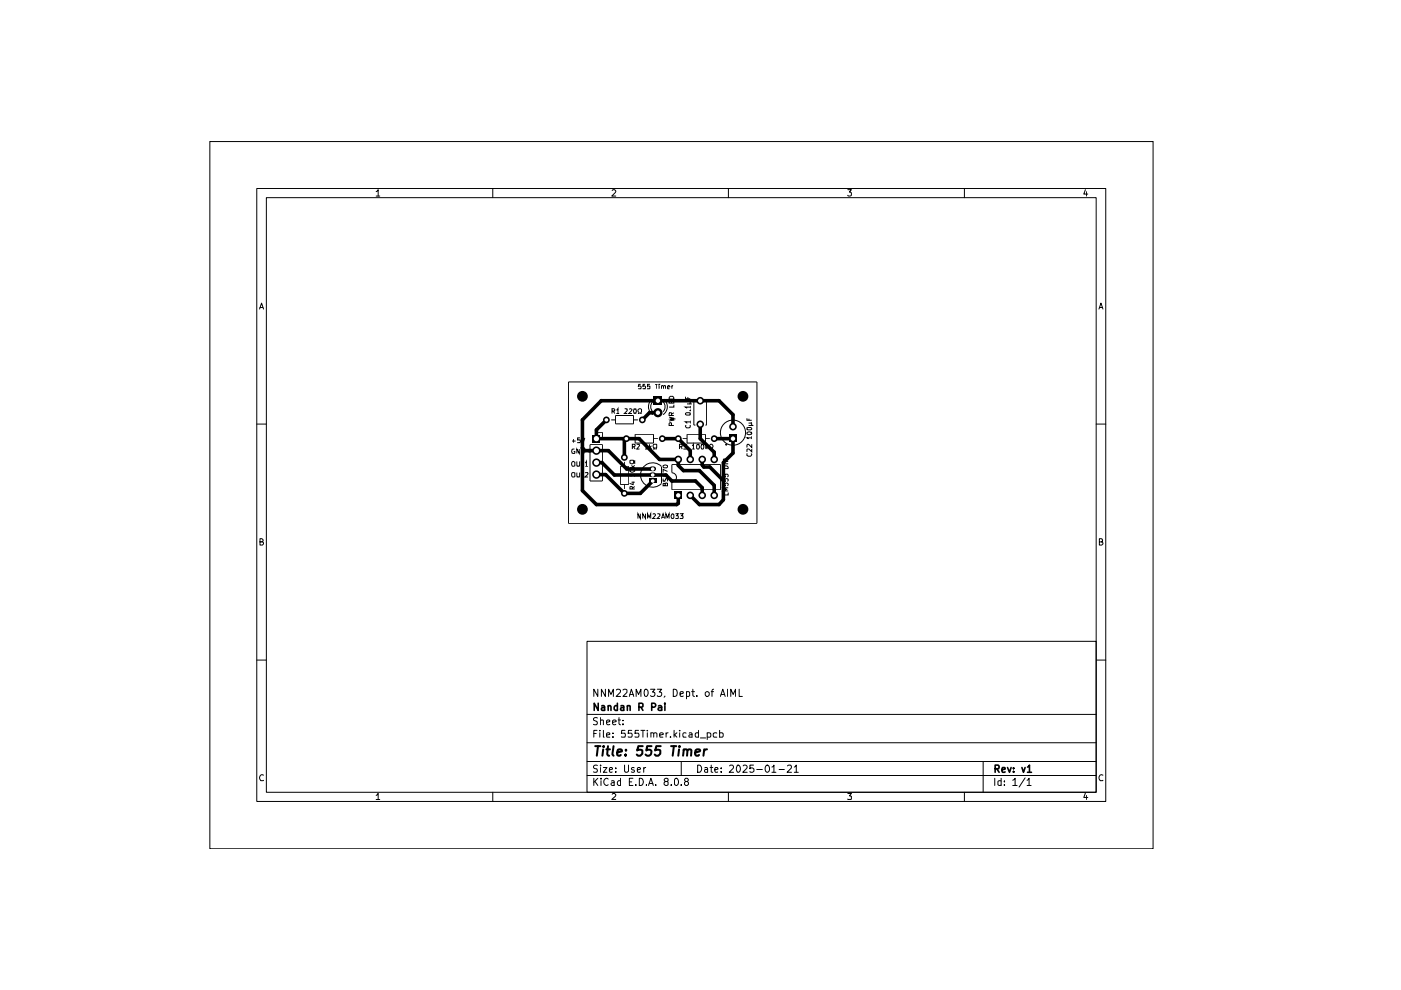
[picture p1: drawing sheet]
<svg xmlns="http://www.w3.org/2000/svg" width="297mm" height="210mm" viewBox="0 0 297 210" stroke-linecap="round" stroke-linejoin="round" font-family="sans-serif">
<g fill="none" stroke="#000" stroke-width=".21">
<path d="M44.5 30h200v150h-200zM54.4 40h180v129.9h-180zM104.5 40v1.9M154.4 40v1.9M204.5 40v1.9M56.5 41.9h175.9v126.1h-175.9zM79.8 40.6l.4-.4v1.4M79.8 41.6h.7M129.8 40.4l.2-.2h.3l.3 .4-.9 1h.9M179.7 40.2h.8l-.4 .5 .4 .2v.5l-.2 .2h-.4l-.2-.2M230.1 40.2l-.3 .9h.8M230.4 40.6v1"/>
<path d="M55 65.5l.5-1.2 .4 1.2M55.1 65.2h.6M233 65.5l.4-1.2 .4 1.2M233.2 65.2h.6M54.4 89.9h2.1M120.5 81h40v30h-40zM121.3 93.5h.7M121.5 97.8l.4 .2v.8h-.6a.67 .67 0 0 1 .2-1zM121.6 93.1v.8M121.8 95.2l-.5 .1v.8h.5l.1-.4h-.3M122.3 97.8l.1 1h.4l.1-.1v-.9M122.8 95.2v.9l-.5-.9v.9"/>
<path d="M123 92.8h-.5v.5h.5l.1 .1-.1 .5-.5-.1M123.2 97.8h.6M123.3 95.2l.5 .1 .1 .4-.2 .4h-.4zM123.3 92.8l.4 1.1 .3-1.1M123.5 97.8v1M124.1 98.2l.2-.4v1M124.1 98.8h.6M125.1 94.3h2.6v7.7h-2.6zM126.4 91.7h1.3v1.3M129.6 89h.9M129.8 87.2h.5v-.4l-.1-.1h-.4v1M130 87.2l.3 .5"/>
<path d="M130.5 88.1h3.8v1.8h-3.8zM130.7 86.9l.3-.2v1M130.7 87.7h.6M131.5 98.8h1.8v3.9h-1.8zM132.4 97.9v.9M132.5 86.7h.5v.4l-.6 .6h.6M133.4 86.7h.3l.3 .2-.7 .8h.7M133.6 99.7l.1-.2h.6l.3 .4-.7 .2-.3-.2zM133.6 99.1h1M133.7 93h1M133.9 98.7l.3 .4M134.1 94.7h.4l.2-.2-.1-.3h-.5v1"/>
<path d="M134.3 89h1M134.3 94.7l.4 .5M134.4 86.7h.2a.55 .55 0 0 1 .3 .5 .55 .55 0 0 1-.3 .5l-.3-.5zM134.6 97.6v.2h-.3l-.1-.2-.6 .1v.5l.5 .1 .2-.2h.3v.2M134.6 98.7l-.4 .3M134.7 92.1h3.9v1.8h-3.9zM135 94.3l.5-.1 .1 .2-.6 .8h.6M135.3 87.7h.2v-.2a.44 .44 0 0 1-.2-.7 .44 .44 0 0 1 .7 0v.5l-.2 .2v.2h.2M135.8 81.5h-.4l-.1 .4 .5-.1 .1 .2-.1 .4-.5-.1M136.8 94.4l.2-.2v1M136.8 81.5h-.4l-.1 .4 .4-.1 .2 .2-.1 .4-.5-.1M136.8 95.2h.5"/>
<path d="M137.7 94.2v1M137.8 81.5h-.5v.4h.5l-.1 .5-.4-.1M137.8 94.8l.3 .4M138.1 94.5l-.4 .4M138.2 84.7h.2M138.2 84.7a2 2 0 0 0 .2 3.2M138.4 85.2a1.53 1.53 0 0 0 0 2.1M138.5 95.2h.2v-.2l-.2-.3 .1-.5 .6 .1v.6l-.1 .1v.2h.1M138.6 93h.9M138.9 81.5h.5M139.1 81.5v.9M139.7 81.5v.1"/>
<path d="M139.7 81.7v.7M140.2 98.9a2.59 2.59 0 0 0-3.6 0 2.59 2.59 0 0 0 0 3.6 2.59 2.59 0 0 0 3.6 0M140.3 81.9l.1-.2 .3 .2v.5M140.3 81.7v.7M140.3 98.9v3.6M140.6 85.2a1.53 1.53 0 0 1 0 2.1M140.6 98.8a.52 .52 0 0 1 .5-.2 .52 .52 0 0 1 .4 .4l-.1 .2h-.6zM140.6 84.7h.2M140.7 81.9l.1-.2 .3 .1v.6M140.7 84.7a2 2 0 0 1-.1 3.2M141.5 99.9l-.9-.4v.7M141.5 82.1l.5-.1-.1-.3-.4 .2v.4l.4 .1"/>
<path d="M141.9 88.4l1 .3-.8 .2 .8 .1-1 .3M141.9 85v.5h1v-.5M142.1 84h.5l.3 .6h-1zM142.4 90.2v-.5l-.4-.1-.1 .2v.4h1M142.4 88.1v-.5l-.5-.1v.6h1M142.4 85.1v.4M142.5 81.7v.7M142.7 81.7l-.2 .3M142.9 85.8v.5h-1M142.9 87.5l-.5 .3M144.1 94.7h.5l.1-.3-.2-.2h-.4v1M144.3 94.7l.4 .5"/>
<path d="M144.7 93h1M145 94.2h.6l-.4 .4 .4 .1v.4h-.6M145.3 87.7l.3-.2h.6l.1 .1v.3l-.7 .1zM145.3 84.1v.4h1M145.4 90.1l-.1 .3 .3 .3h.5l.2-.1v-.5M145.7 85.1l.6 .1v.4h-.1M145.7 92.1h3.9v1.8h-3.9zM145.7 85.6h1M145.8 84.2v.3M146.3 87.1h.1M146.3 89.5h-1l.4 .3M146.3 86.3h-1l.4 .3"/>
<path d="M146.3 85l-.1 .1M146.3 86.1v.5M146.3 89.2v.6M146.8 94.5l.2-.3v1M146.8 95.2h.5M147.4 84.9h-.3v5.2h.3M147.8 94.3l.2-.1a.53 .53 0 0 1 .3 .5 .53 .53 0 0 1-.4 .5l-.2-.2zM148.7 94.3l.2-.1a.53 .53 0 0 1 .3 .5 .53 .53 0 0 1-.4 .5l-.2-.3zM149.6 93h.9M149.6 84.9h.2v5.2h-.2M149.6 94.2v1M149.7 94.9l.3 .3"/>
<path d="M150 94.5l-.4 .5M150.4 95.2h.3v-.2a.45 .45 0 0 1-.3-.5 .45 .45 0 0 1 .5-.3 .47 .47 0 0 1 .3 .4 .47 .47 0 0 1-.3 .4v.2h.3M153.4 98.9a.58 .58 0 0 1 .6-.1 .58 .58 0 0 1 .4 .6h-1zM153.4 98.3h1M153.7 94.3h.5M153.9 97.8l-.1-.5h-.3l-.1 .5h1M154 94v.5M158.4 91.7a.63 .63 0 0 1 1 .2 .54 .54 0 0 1-.6 .3 .54 .54 0 0 1-.4-.5zM158.4 90.7l.7-.1 .3 .4-.3 .1h-.6h-.1zM158.4 88.7v.4h1M158.5 96.1l-.1 .5 .2 .1h.5l.3-.3-.1-.3M158.7 89.7h.5l.2 .2-.2 .3"/>
<path d="M158.7 90.2h1M158.8 88.8v.3M159.4 95.2v.6l-.6-.6-.4 .1 .1 .4M159.4 94.2v.7l-.8-.7-.2 .2 .1 .4M159.4 92.8h-1l.2 .3M159.4 92.5v.6M159.4 89.5l-.2 .2M232.4 89.9h2M55.1 114.9h.4l.3-.3-.3-.4h-.4v1.4h.5l.3-.5-.4-.2M121.3 100.3h.6v.7h-.6zM122.3 100.2l.1 .9h.4l.1-.9M123.2 100.2h.6"/>
<path d="M123.5 100.2v.9M124.1 100.3l.5-.1 .1 .3-.7 .6h.7M132.4 102.7v1M133.9 102.2h.7M134.1 103.7l-.1-.5-.4 .1v.4h1M134.2 102.2v.5l-.7-.2M134.6 100.7h-1l.2 .3M134.6 103.2l-.5 .3M134.6 100.5v.5M135.8 108.9v1l-.5-1v1M136.9 108.9v1l-.6-1v1M137.3 109.9v-1l.3 .8 .4-.8v1"/>
<path d="M138.4 109l.4-.1 .2 .3-.6 .7h.6M139.4 109h.5v.3l-.6 .6h.6M140.3 109.9l.3-1 .3 1M140.3 109.7h.5M140.6 101.5v.5l.2 .1 .2-.1 .1-.4h.4v.5M141 102.7l.2-.3 .3 .1v.5h-.9v-.4l.3-.1 .1 .5M141.2 109.9v-1l.3 .8 .4-.8v1M141.5 100.8h-.9l.2 .3M141.5 100.5v.6M142.5 109l.1-.1 .3 .3v.6l-.2 .1h-.2l-.2-.3zM142.5 100.2a.97 .97 0 0 1 .9 1 .97 .97 0 0 1-.9 1M142.5 100.2v-1.7h10.3v5.3h-10.3v-1.6"/>
<path d="M143.2 108.9h.6l-.3 .4 .3 .1v.5h-.6M144.1 108.9h.7l-.3 .4h.2l.1 .2-.1 .4h-.6M153.4 102.5v.4l.4 .1a.35 .35 0 0 1 .1-.6 .35 .35 0 0 1 .5 .4l-.2 .2M153.4 101.6v.4l.4 .1-.1-.5 .3-.1 .3 .1 .1 .3-.2 .2M153.4 100.5v.5l.4 .1v-.6h.4l.2 .2-.2 .4M154.4 104.4v.5h-1M154.4 103.4h-1l.7 .4-.7 .3h1M233.1 114.9l.6-.1v-.5l-.6-.1v1.4h.5l.2-.5-.3-.2M54.4 140h2.1M124.5 136h107.9v32h-107.9zM232.4 140h2M124.5 157.5h107.9"/>
<path d="M124.5 151.5h107.9M125.9 155.5h.5M126.6 154.9h-.7v1.4M126.7 152.2a.6 .6 0 0 0-.9 .2l.2 .3a.53 .53 0 0 1 .6 .3 .53 .53 0 0 1-.2 .7l-.6-.1M126.7 146.1v1.6l-.8-1.6v1.6M127.2 154.9h.1M127.2 155.4v.9M127.3 152.7h.6v1M127.3 152.1v1.6M127.9 154.9v1.4h.2M128.4 146.1v1.6l-.9-1.6v1.6M128.6 155.9l.7-.2v-.3h-.4l-.3 .1 .1 .8h.6"/>
<path d="M128.6 153.2l.7-.2v-.3h-.4l-.3 .1 .1 .8h.6M129 147.7v-1.6l.5 1.1 .5-1.1v1.6M129.9 153.2l.7-.2v-.3h-.5l-.2 .1 .1 .8h.6M130 156.2v.1M130 155.4v.1M130.7 146.3v-.1a.6 .6 0 0 1 .9 .2l-.1 .4-.9 .9h1M131.1 152.7h.5M131.2 152.1v1.3l.4 .3M132.1 153.5v.2M132.1 152.7v.1M132.1 146.3l.2-.2 .6 .2v.5l-.8 .9h.8M132.5 154.9h-.7l-.1 .6 .8-.1v.9l-.8-.1"/>
<path d="M133.4 147.7l.5-1.6 .5 1.6M133.5 147.2h.8M133.9 154.9h-.6l-.1 .6 .7-.1 .1 .3-.1 .5h-.7M134.9 147.7v-1.6l.5 1.1 .5-1.1v1.6M135.4 154.9h-.7l-.1 .6 .7-.1 .2 .3-.1 .5h-.8M135.9 154.9h.8M136.3 154.9v1.4M136.7 146.3l.2-.2a.82 .82 0 0 1 .5 .8 .82 .82 0 0 1-.5 .8l-.2-.2-.1-.4zM137.2 154.9h.1M137.2 155.4v.9M137.9 146.1h1l-.6 .6 .5 .1v.7l-.3 .2h-.4l-.2-.2M138 155.4h.4l.2 .1v.8"/>
<path d="M138 155.4v.9M138.6 155.5l.3-.1 .4 .1v.8M139.4 146.1h.9l-.5 .6 .4 .1v.7l-.2 .2h-.5l-.1-.2M139.9 155.9l.7-.2-.1-.3h-.4l-.2 .1 .1 .8h.5M141 147.6l-.2 .2M141.2 155.4v.9M141.6 155.4l-.4 .2M142.2 156.2v.1M142.7 146.1a.77 .77 0 0 1 .9 .8 .77 .77 0 0 1-.9 .8zM142.9 154.9v1.4M143 155.8l.5 .5M143.5 155.4l-.6 .5"/>
<path d="M144.1 154.9h.1M144.1 155.4v.9M144.2 147.2l.7-.2v-.3l-.5-.1-.2 .2 .1 .8h.6M145.5 155.4h-.5l-.2 .2 .1 .7h.6M145.5 146.7l.5-.1 .2 .2v.7l-.2 .2-.5-.1M145.5 146.6v1.6M146.1 155.4h.5l.1 .1v.8h-.6l-.1-.3 .2-.2 .5-.1M146.6 146.6h.6M146.9 146.1v1.3l.3 .3M147.7 147.5v.2M148.1 154.9v1.4h-.5l-.2-.3 .1-.6h.6M148.5 156.5h1.1"/>
<path d="M149.5 146.9a.47 .47 0 0 1 .4-.3 .47 .47 0 0 1 .5 .3v.4l-.4 .4-.4-.2zM149.9 155.4h.5l.3 .2-.2 .7h-.6M149.9 155.4v1.4M150.8 146.6h.5M151.3 146.1l-.3 .3v1.3M152 155.4h-.4l-.4 .2 .2 .7h.6M152.6 154.9v1.4h.6l.1-.3-.1-.6h-.6M152.7 147.7l.5-1.6 .6 1.6M152.9 147.2h.7M154.3 146.1v1.6M154.9 147.7v-1.6l.5 1.1 .6-1.1v1.6M156.7 146.1v1.6h.7"/>
<path d="M55.9 164.3h-.3a.71 .71 0 0 0-.6 .5 .71 .71 0 0 0 .3 .7l.6-.1M79.8 168.7l.4-.5v1.3M79.8 169.5h.7M104.5 168v1.9M124.5 164.4h107.9M124.5 161.5h107.9M125.9 165v1.5M126.2 165.7l.5 .8M126.7 162.3h-.7l-.2 .3 .2 .3a.53 .53 0 0 1 .5 .2 .53 .53 0 0 1 .1 .6h-.8M126.7 165l-.8 .9M127.3 162.2v.2M127.3 162.7v1"/>
<path d="M127.4 165v.2M127.4 165.5v1M127.9 162.7h.8l-.8 1h.8M128.9 165.2v-.1a.7 .7 0 0 0-.9 .7 .7 .7 0 0 0 .9 .7v-.1M129.2 163.2l.7-.1-.2-.4-.4 .1-.1 .7 .2 .2h.4M129.6 165.6h.6v.9M129.8 168.4l.2-.2h.3l.3 .5-.9 .8h.9M130.2 165.9h-.4l-.3 .3 .3 .3h.4M130.6 163.6v.1M130.6 162.8v.2M131.6 165.6l-.5-.1-.2 .4v.4l.2 .2h.5M131.6 165v1.5"/>
<path d="M132.4 162.2l.1 1.5a.52 .52 0 0 0 .8-.2v-1.3M133.4 165.8h.5M134.2 165h-.8v1.5h.8M134.5 162.8l-.4-.1-.2 .3 .6 .3v.4h-.6M134.8 166.4v.1M135.1 163.2l.7-.1-.2-.4-.4 .1-.1 .7 .2 .2h.4M135.6 165a.77 .77 0 0 1 .8 .8 .77 .77 0 0 1-.8 .7zM136.5 162.7v1M136.9 162.7l-.4 .3M137.1 166.4v.1M137.5 166.5l.5-1.5 .5 1.5M137.7 166.1h.7"/>
<path d="M139 166.4v.1M141.1 165.7l-.2-.2v-.3l.2-.2 .5 .1v.4l-.6 .3-.2 .1v.4a.52 .52 0 0 0 .8 .1v-.5l-.2-.2M142.3 166.4v.1M143.1 165.2l.2-.2a.82 .82 0 0 1 .6 .8 .82 .82 0 0 1-.6 .7l-.3-.2zM144.4 166.4v.1M144.4 161.5v2.9M145.4 165.7l-.3-.3 .1-.2 .2-.2h.3l.3 .4-.1 .1-.8 .4v.4l.3 .2h.3l.3-.2v-.4l-.3-.2M147.9 162.2a.77 .77 0 0 1 .9 .8 .77 .77 0 0 1-.9 .7zM149.4 162.8h.5l.1 .9M150 163.1l-.5 .1-.1 .2 .1 .3h.5M150.5 162.7h.6M150.8 162.2v1.5h.3"/>
<path d="M151.6 163.2l.6-.1-.1-.4-.5 .1v.7l.1 .2h.4M152.9 163.6v.1M152.9 162.8v.2M154.4 168v1.9M154.7 162.4l.2-.2h.4l.2 .4-.9 1.1h.9M156.3 162.3l.2-.1a.82 .82 0 0 1 .5 .8 .82 .82 0 0 1-.5 .7 1.1 1.1 0 0 1-.2-1.4zM157.6 162.4l.1-.2h.4l.3 .4-.9 1.1h.9M159.8 162.2h-.8v.7a.6 .6 0 0 1 .9 .2v.4a.6 .6 0 0 1-.9 .2v-.1M160.4 163.2h1.2M162.4 162.4l.2-.2a.82 .82 0 0 1 .6 .8 .82 .82 0 0 1-.6 .7 .93 .93 0 0 1-.2-1.3zM163.7 162.6l.3-.1 .1-.3v1.5M163.7 163.7h.8"/>
<path d="M165.2 163.2h1.1M167 162.4l.6-.2 .2 .4-.9 1.1h.9M168.4 162.6l.4-.4v1.5M168.4 163.7h.8M179.7 168.2h.8l-.4 .5 .4 .1v.6h-.8M204.5 168v1.9M208.4 161.5v6.5M210.9 165v1.5M212.3 165.6l-.5-.1-.2 .2v.7l.2 .1h.5M212.3 165v1.5M212.9 166.4v.1M212.9 165.6v.2"/>
<path d="M214.7 165.4l.5-.4v1.5M214.7 166.5h.9M217.3 164.9l-1.2 2M217.8 165.4l.4-.4v1.5M217.8 166.5h.8M230.1 168.1l-.3 1h.8M230.4 168.7v.8M233.8 164.3h-.2a.71 .71 0 0 0-.6 .5 .71 .71 0 0 0 .3 .7l.5-.1"/>
<circle cx="155.4" cy="91.7" r="2.67"/>
</g>
<g fill="none" stroke="#000" stroke-width=".34">
<path d="M126.8 149.1v1.5l-.8-1.5v1.5M127.6 149.7h.5l.1 .9M128.2 149.9l-.5 .1-.2 .3 .2 .3 .5-.1M128.9 149.8l.2-.2 .4 .1v.9M128.9 149.6v1M130.9 149.7l-.4-.1-.3 .3v.5l.3 .2 .4-.1M130.9 149.1v1.5M131.7 149.7h.5v.9M132.2 149.9l-.5 .1-.1 .3 .1 .3 .5-.1M133 149.8l.2-.2 .4 .1v.9M133 149.6v1M135.5 149.9h.7l.1-.6-.2-.2h-.6v1.5"/>
<path d="M135.9 149.9l.4 .7M138.2 149.9h.7l.1-.3-.1-.3-.2-.2h-.5v1.5M139.6 149.7h.6l.1 .9M140.3 149.9l-.5 .1-.3 .3 .3 .3 .5-.1M141 149.1v.2M141 149.6v1M211 163h.8v-.7l-.8-.1v1.5M211.3 163l.5 .7M212.4 163.2l.7-.1v-.3l-.5-.1-.2 .3 .1 .7h.6M213.6 162.7l.4 1 .4-1M214.9 163.6v.1M214.9 162.8v.2"/>
<path d="M216.7 162.7l.3 1 .3-1M217.8 162.6l.5-.4v1.5M217.8 163.7h.9"/>
</g>
<g fill="none" stroke="#000" stroke-width=".42">
<path d="M126.2 158.2h1.1M126.8 158.2l-.3 2M127.9 158.9l-.2 1.3M128 158.2v.2M128.6 158.9h.7M128.9 158.2l-.2 1.7 .5 .3M130.1 158.2l-.3 1.7 .3 .3M130.9 159.6l1-.3-.1-.3a.6 .6 0 0 0-.9 .1v1l.2 .1h.3l.2-.1M132.6 160v.2M132.7 159v.1M136.3 158.2h-1l-.2 .9 .3-.1h.7l.1 .8-.4 .4h-.5l-.3-.2M138.1 158.2h-.9l-.2 .9 .3-.1h.7l.1 .3-.1 .7-.4 .2h-.4l-.3-.2"/>
<path d="M140.1 158.2h-1l-.2 .9 .3-.1h.7l.1 .8-.4 .4h-.5l-.3-.2M142.3 158.2h1.1M142.9 158.2l-.3 2M144 158.9l-.2 1.3M144.1 158.2v.2M144.9 159h.1a.48 .48 0 0 1 .8 .1l-.1 1.1M145 158.9l-.2 1.3M145.8 159.1a.47 .47 0 0 1 .4-.2 .47 .47 0 0 1 .4 .2l-.1 1.1M147.4 159.6l1-.3v-.3l-.6-.1-.4 .2v1l.2 .1h.4l.2-.1M149.3 158.9l-.2 1.3M149.9 158.9l-.4 .1-.2 .2"/>
</g>
<path d="M123.5 95l.5 .5h5l3.9 3.9h5.5M126.4 98.1h1.2l2.7 2.6h10.9l1.3 1.3h4.9l1.5 1.4v1.6M128.6 89l-2.2 2.1v1.9h9.1l4.3 4.4h4v1.3l1.1 1.1h3.4l3.1 3.1v2.1M132.8 93l-.4 .3v3.7M139.5 87.5h-1.8l-1.5 1.5M140.4 93h3.4l2.5 2.5v1.9M148.5 90v3l2.9 2.9v1.5M148.9 97.4v1.2l.3 .4h1.3l2.9 2.9M151.4 93h4v3.1l-2 2v7.9l-1 1h-4.1l-2-2M155.4 90.5v-2.6l-3-2.9h-24.9l-4 4v15l2.9 3h17.1l.3-.3v-1.7M126.4 100.6h2l4 4h3.4l2.6-2.6" fill="none" stroke="#000" stroke-width=".76"/>
<g fill="#000">
<path d="M125.6 92.2h1.7v1.7h-1.7zM138.6 84.1h1.8v1.8h-1.8zM154.6 92.2h1.7v1.6h-1.7zM137.6 101.5h1.5v1h-1.5zM143 104.2h1.6v1.6h-1.6z"/>
<circle cx="123.5" cy="84" r="1.14"/>
<circle cx="124.9" cy="95.5" r=".38"/>
<circle cx="126.4" cy="98.1" r=".89"/>
<circle cx="126.4" cy="95.5" r=".89"/>
<circle cx="128.6" cy="89" r=".72"/>
<circle cx="132.4" cy="97" r=".72"/>
<circle cx="132.8" cy="93" r=".72"/>
<circle cx="136.2" cy="89" r=".72"/>
<circle cx="139.5" cy="87.5" r=".97"/>
<circle cx="140.4" cy="93" r=".72"/>
<circle cx="143.8" cy="93" r=".72"/>
<circle cx="143.8" cy="97.4" r=".8"/>
<circle cx="146.3" cy="97.4" r=".8"/>
<circle cx="148.5" cy="85" r=".8"/>
<circle cx="148.5" cy="90" r=".8"/>
<circle cx="148.9" cy="97.4" r=".8"/>
<circle cx="151.4" cy="93" r=".72"/>
<circle cx="151.4" cy="97.4" r=".8"/>
<circle cx="155.4" cy="90.5" r=".8"/>
<circle cx="157.5" cy="84" r="1.14"/>
<circle cx="123.5" cy="108" r="1.14"/>
<circle cx="126.4" cy="100.6" r=".89"/>
<circle cx="132.4" cy="104.6" r=".72"/>
<circle cx="146.3" cy="105" r=".8"/>
<circle cx="148.9" cy="105" r=".8"/>
<circle cx="151.4" cy="105" r=".8"/>
<circle cx="157.5" cy="108" r="1.14"/>
</g>
<path d="M138.2 99.4h.4M138.2 100.7h.4" fill="none" stroke="#000" stroke-width="1"/>
<g fill="#fff">
<circle cx="126.4" cy="93" r=".55"/>
<circle cx="126.4" cy="95.5" r=".55"/>
<circle cx="126.4" cy="98.1" r=".55"/>
<circle cx="126.4" cy="100.6" r=".55"/>
<circle cx="128.6" cy="89" r=".38"/>
<circle cx="132.8" cy="93" r=".38"/>
<circle cx="132.4" cy="97" r=".38"/>
<circle cx="132.4" cy="104.6" r=".38"/>
<circle cx="138.4" cy="102" r=".38"/>
<circle cx="138.4" cy="100.7" r=".38"/>
<circle cx="138.4" cy="99.4" r=".38"/>
<circle cx="155.4" cy="93" r=".47"/>
<circle cx="155.4" cy="90.5" r=".47"/>
<circle cx="151.4" cy="93" r=".38"/>
<circle cx="151.4" cy="97.4" r=".47"/>
<circle cx="148.9" cy="97.4" r=".47"/>
<circle cx="143.8" cy="105" r=".47"/>
<circle cx="146.3" cy="105" r=".47"/>
<circle cx="148.9" cy="105" r=".47"/>
<circle cx="151.4" cy="105" r=".47"/>
<circle cx="143.8" cy="93" r=".38"/>
<circle cx="146.3" cy="97.4" r=".47"/>
<circle cx="143.8" cy="97.4" r=".47"/>
<circle cx="148.5" cy="85" r=".47"/>
<circle cx="148.5" cy="90" r=".47"/>
<circle cx="136.2" cy="89" r=".38"/>
<circle cx="140.4" cy="93" r=".38"/>
<circle cx="139.5" cy="85" r=".47"/>
<circle cx="139.5" cy="87.5" r=".47"/>
</g>
</svg>
